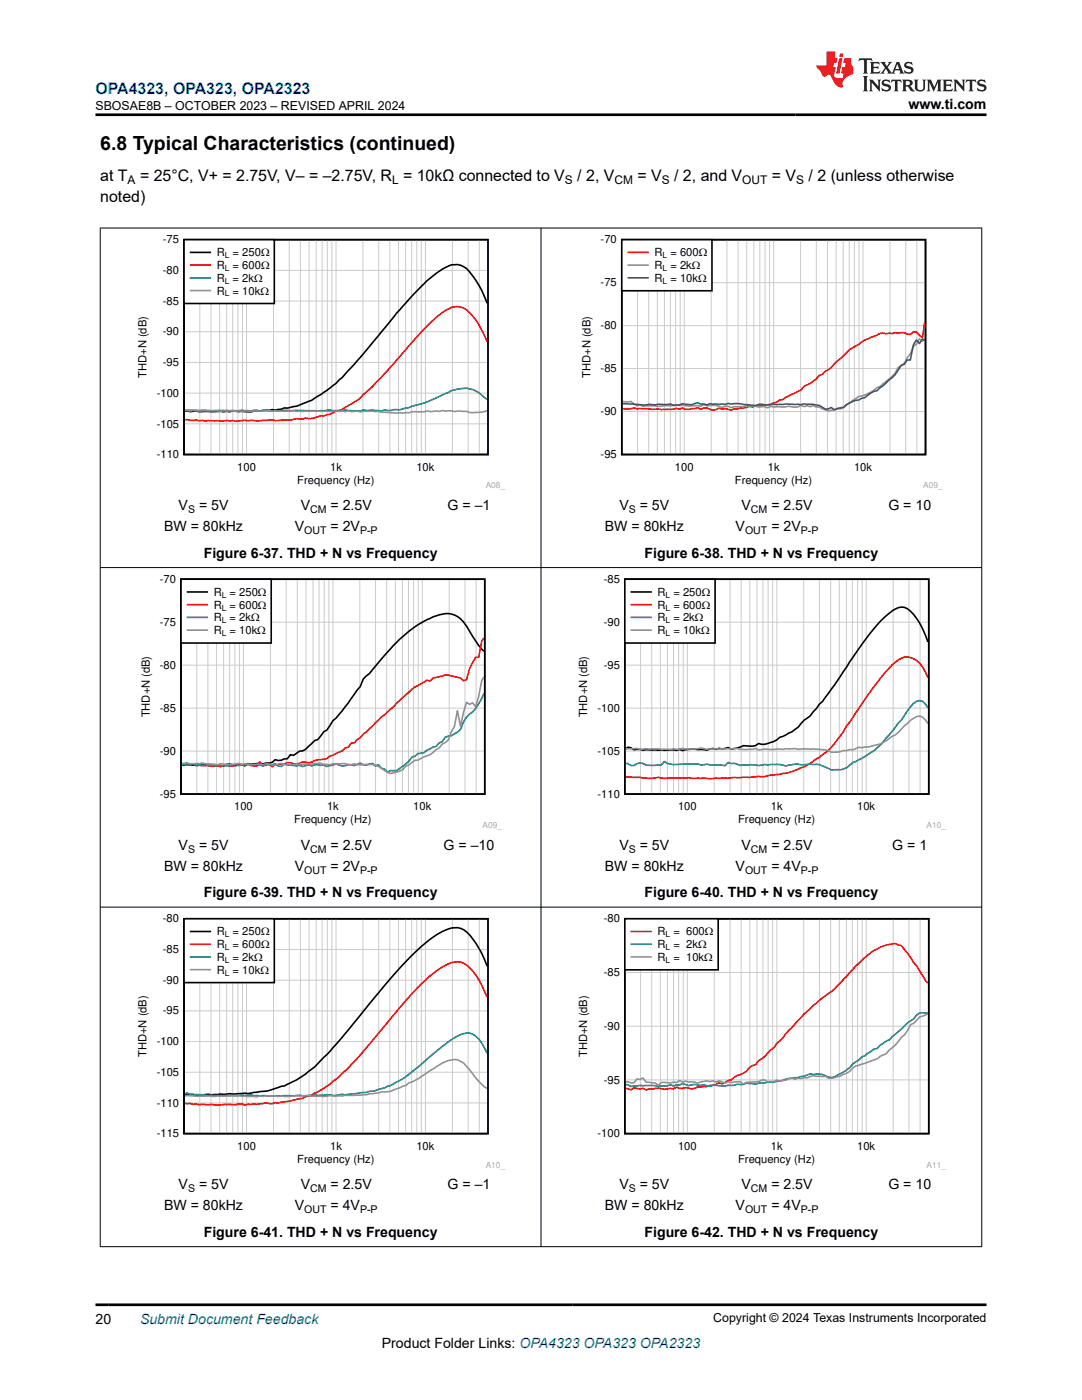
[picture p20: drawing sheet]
<svg xmlns="http://www.w3.org/2000/svg" width="216mm" height="279mm" viewBox="0 0 216 279" stroke-linecap="round" stroke-linejoin="round" font-family="sans-serif">
<defs><g id="words">
<text font-size="3.9" x="20" y="29.9">6.8 Typical Characteristics (continued)</text>
<text font-size="3.2" fill="#00f" x="19" y="18.7">OPA4323, OPA323, OPA2323</text>
<g font-size="3.2">
<text x="20" y="36.1">at T</text>
<text x="20" y="40.3">noted)</text>
<text x="27.9" y="36.1">= 25°C, V+ = 2.75V, V– = –2.75V, R = 10kΩ connected to V</text>
<text x="115.2" y="36.1">/ 2, V</text>
<text x="127.2" y="36.1">= V</text>
<text x="134.5" y="36.1">/ 2, and V</text>
<text x="154" y="36.1">= V</text>
<text x="161.3" y="36.1">/ 2 (unless otherwise</text>
</g>
<g font-size="2.8">
<text x="181.3" y="21.8">www.ti.com</text>
<text x="35.6" y="101.8">V</text>
<text x="39.7" y="101.8">= 5V</text>
<text x="60" y="101.8">V</text>
<text x="66" y="101.8">= 2.5V</text>
<text x="89.3" y="101.8">G = –1</text>
<text x="123.6" y="101.8">V</text>
<text x="127.7" y="101.8">= 5V</text>
<text x="148" y="101.8">V</text>
<text x="153.9" y="101.8">= 2.5V</text>
<text x="177.3" y="101.8">G = 10</text>
<text x="32.7" y="106.1">BW = 80kHz</text>
<text x="58.8" y="106.1">V</text>
<text x="66" y="106.1">= 2V</text>
<text x="120.7" y="106.1">BW = 80kHz</text>
<text x="146.8" y="106.1">V</text>
<text x="153.9" y="106.1">= 2V</text>
<text x="40.6" y="111.3">Figure 6-37. THD + N vs Frequency</text>
<text x="128.6" y="111.3">Figure 6-38. THD + N vs Frequency</text>
<text x="32.7" y="173.8">BW = 80kHz</text>
<text x="35.6" y="169.6">V</text>
<text x="39.7" y="169.6">= 5V</text>
<text x="58.8" y="173.8">V</text>
<text x="60" y="169.6">V</text>
<text x="66" y="169.6">= 2.5V</text>
<text x="66" y="173.8">= 2V</text>
<text x="88.5" y="169.6">G = –10</text>
<text x="120.7" y="173.8">BW = 80kHz</text>
<text x="123.6" y="169.6">V</text>
<text x="127.7" y="169.6">= 5V</text>
<text x="146.8" y="173.8">V</text>
<text x="148" y="169.6">V</text>
<text x="153.9" y="169.6">= 2.5V</text>
<text x="153.9" y="173.8">= 4V</text>
<text x="178" y="169.6">G = 1</text>
<text x="40.6" y="179">Figure 6-39. THD + N vs Frequency</text>
<text x="128.6" y="179">Figure 6-40. THD + N vs Frequency</text>
<text x="35.6" y="237.3">V</text>
<text x="39.7" y="237.3">= 5V</text>
<text x="60" y="237.3">V</text>
<text x="66" y="237.3">= 2.5V</text>
<text x="89.3" y="237.3">G = –1</text>
<text x="123.6" y="237.3">V</text>
<text x="127.7" y="237.3">= 5V</text>
<text x="148" y="237.3">V</text>
<text x="153.9" y="237.3">= 2.5V</text>
<text x="177.3" y="237.3">G = 10</text>
<text x="32.7" y="241.6">BW = 80kHz</text>
<text x="58.8" y="241.6">V</text>
<text x="66" y="241.6">= 4V</text>
<text x="120.7" y="241.6">BW = 80kHz</text>
<text x="146.8" y="241.6">V</text>
<text x="153.9" y="241.6">= 4V</text>
<text x="40.6" y="246.8">Figure 6-41. THD + N vs Frequency</text>
<text x="128.6" y="246.8">Figure 6-42. THD + N vs Frequency</text>
<text x="19" y="264.2">20</text>
<text x="76.2" y="269">Product Folder Links: OPA4323 OPA323 OPA2323</text>
</g>
<text font-size="2.8" fill="#00f" x="27.9" y="264.2">Submit Document Feedback</text>
<g font-size="2.5">
<text x="19" y="21.9">SBOSAE8B – OCTOBER 2023 – REVISED APRIL 2024</text>
<text x="142.3" y="263.9">Copyright © 2024 Texas Instruments Incorporated</text>
</g>
<g font-size="2.4">
<text x="25.5" y="36.7">A</text>
<text x="78.2" y="36.7">L</text>
<text x="112.7" y="36.7">S</text>
<text x="122.6" y="36.7">CM</text>
<text x="132" y="36.7">S</text>
<text x="148.1" y="36.7">OUT</text>
<text x="158.9" y="36.7">S</text>
</g>
<g font-size="2.2">
<text x="32.5" y="48.6">-75</text>
<text x="43.3" y="51.2">R</text>
<text x="43.3" y="53.7">R</text>
<text x="46.4" y="51.2">= 250:</text>
<text x="46.4" y="53.7">= 600:</text>
<text x="119.9" y="48.6">-70</text>
<text x="130.6" y="51.2">R</text>
<text x="130.6" y="53.7">R</text>
<text x="133.8" y="51.2">= 600:</text>
<text x="133.8" y="53.7">= 2k:</text>
<text x="32.5" y="54.7">-80</text>
<text x="43.3" y="56.2">R</text>
<text x="43.3" y="58.8">R</text>
<text x="46.4" y="56.2">= 2k:</text>
<text x="46.4" y="58.8">= 10k:</text>
<text x="119.9" y="57.1">-75</text>
<text x="130.6" y="56.2">R</text>
<text x="133.8" y="56.2">= 10k:</text>
<text x="32.5" y="60.8">-85</text>
<text x="119.9" y="65.7">-80</text>
<text x="32.5" y="66.9">-90</text>
<text x="29.2" y="75.4" transform="rotate(-90 29.2 75.4)">THD+N (dB)</text>
<text x="32.5" y="73.1">-95</text>
<text x="117.8" y="75.4" transform="rotate(-90 117.8 75.4)">THD+N (dB)</text>
<text x="119.9" y="74.3">-85</text>
<text x="31.3" y="79.2">-100</text>
<text x="119.9" y="82.9">-90</text>
<text x="31.3" y="85.3">-105</text>
<text x="31.3" y="91.4">-110</text>
<text x="47.3" y="94">100</text>
<text x="65.9" y="94">1k</text>
<text x="83.1" y="94">10k</text>
<text x="119.9" y="91.4">-95</text>
<text x="134.7" y="94">100</text>
<text x="153.2" y="94">1k</text>
<text x="170.4" y="94">10k</text>
<text x="59.3" y="96.5">Frequency (Hz)</text>
<text x="146.7" y="96.5">Frequency (Hz)</text>
<text x="31.9" y="116.3">-70</text>
<text x="42.7" y="118.9">R</text>
<text x="45.8" y="118.9">= 250:</text>
<text x="120.5" y="116.3">-85</text>
<text x="131.2" y="118.9">R</text>
<text x="134.4" y="118.9">= 250:</text>
<text x="31.9" y="124.9">-75</text>
<text x="42.7" y="121.5">R</text>
<text x="42.7" y="124">R</text>
<text x="45.8" y="121.5">= 600:</text>
<text x="45.8" y="124">= 2k:</text>
<text x="120.5" y="124.9">-90</text>
<text x="131.2" y="121.5">R</text>
<text x="131.2" y="124">R</text>
<text x="134.4" y="121.5">= 600:</text>
<text x="134.4" y="124">= 2k:</text>
<text x="42.7" y="126.5">R</text>
<text x="45.8" y="126.5">= 10k:</text>
<text x="131.2" y="126.5">R</text>
<text x="134.4" y="126.5">= 10k:</text>
<text x="31.9" y="133.5">-80</text>
<text x="120.5" y="133.5">-95</text>
<text x="29.9" y="143.2" transform="rotate(-90 29.9 143.2)">THD+N (dB)</text>
<text x="31.9" y="142.1">-85</text>
<text x="117.2" y="143.2" transform="rotate(-90 117.2 143.2)">THD+N (dB)</text>
<text x="119.2" y="142.1">-100</text>
<text x="31.9" y="150.6">-90</text>
<text x="119.2" y="150.6">-105</text>
<text x="31.9" y="159.2">-95</text>
<text x="46.7" y="161.7">100</text>
<text x="65.3" y="161.7">1k</text>
<text x="82.5" y="161.7">10k</text>
<text x="119.2" y="159.2">-110</text>
<text x="135.3" y="161.7">100</text>
<text x="153.8" y="161.7">1k</text>
<text x="171" y="161.7">10k</text>
<text x="58.7" y="164.3">Frequency (Hz)</text>
<text x="147.3" y="164.3">Frequency (Hz)</text>
<text x="32.5" y="184.1">-80</text>
<text x="120.5" y="184.1">-80</text>
<text x="32.5" y="190.2">-85</text>
<text x="43.3" y="186.7">R</text>
<text x="43.3" y="189.2">R</text>
<text x="43.3" y="191.8">R</text>
<text x="46.4" y="186.7">= 250:</text>
<text x="46.4" y="189.2">= 600:</text>
<text x="46.4" y="191.8">= 2k:</text>
<text x="131.2" y="186.7">R</text>
<text x="131.2" y="189.2">R</text>
<text x="131.2" y="191.8">R</text>
<text x="134.4" y="186.7">= 600:</text>
<text x="134.4" y="189.2">= 2k:</text>
<text x="134.4" y="191.8">= 10k:</text>
<text x="32.5" y="196.3">-90</text>
<text x="43.3" y="194.3">R</text>
<text x="46.4" y="194.3">= 10k:</text>
<text x="120.5" y="194.8">-85</text>
<text x="32.5" y="202.5">-95</text>
<text x="31.3" y="208.6">-100</text>
<text x="120.5" y="205.5">-90</text>
<text x="29.2" y="210.9" transform="rotate(-90 29.2 210.9)">THD+N (dB)</text>
<text x="31.3" y="214.7">-105</text>
<text x="117.2" y="210.9" transform="rotate(-90 117.2 210.9)">THD+N (dB)</text>
<text x="31.3" y="220.8">-110</text>
<text x="120.5" y="216.2">-95</text>
<text x="31.3" y="227">-115</text>
<text x="119.2" y="227">-100</text>
<text x="47.3" y="229.5">100</text>
<text x="59.3" y="232">Frequency (Hz)</text>
<text x="65.9" y="229.5">1k</text>
<text x="83.1" y="229.5">10k</text>
<text x="135.3" y="229.5">100</text>
<text x="147.3" y="232">Frequency (Hz)</text>
<text x="153.8" y="229.5">1k</text>
<text x="171" y="229.5">10k</text>
</g>
<g font-size="2.1">
<text x="37.5" y="102.4">S</text>
<text x="60.7" y="106.6">OUT</text>
<text x="61.9" y="102.4">CM</text>
<text x="71.8" y="106.6">P-P</text>
<text x="125.5" y="102.4">S</text>
<text x="148.7" y="106.6">OUT</text>
<text x="149.8" y="102.4">CM</text>
<text x="159.8" y="106.6">P-P</text>
<text x="37.5" y="170.1">S</text>
<text x="61.9" y="170.1">CM</text>
<text x="125.5" y="170.1">S</text>
<text x="149.8" y="170.1">CM</text>
<text x="60.7" y="174.4">OUT</text>
<text x="71.8" y="174.4">P-P</text>
<text x="148.7" y="174.4">OUT</text>
<text x="159.8" y="174.4">P-P</text>
<text x="37.5" y="237.9">S</text>
<text x="61.9" y="237.9">CM</text>
<text x="125.5" y="237.9">S</text>
<text x="149.8" y="237.9">CM</text>
<text x="60.7" y="242.1">OUT</text>
<text x="71.8" y="242.1">P-P</text>
<text x="148.7" y="242.1">OUT</text>
<text x="159.8" y="242.1">P-P</text>
</g>
<g font-size="1.7">
<text x="44.9" y="51.5">L</text>
<text x="132.2" y="51.5">L</text>
<text x="44.9" y="54.1">L</text>
<text x="44.9" y="56.6">L</text>
<text x="44.9" y="59.2">L</text>
<text x="132.2" y="54.1">L</text>
<text x="132.2" y="56.6">L</text>
<text x="44.3" y="119.3">L</text>
<text x="132.8" y="119.3">L</text>
<text x="44.3" y="121.8">L</text>
<text x="44.3" y="124.4">L</text>
<text x="132.8" y="121.8">L</text>
<text x="132.8" y="124.4">L</text>
<text x="44.3" y="126.9">L</text>
<text x="132.8" y="126.9">L</text>
<text x="44.9" y="187.1">L</text>
<text x="44.9" y="189.6">L</text>
<text x="132.8" y="187.1">L</text>
<text x="132.8" y="189.6">L</text>
<text x="44.9" y="192.1">L</text>
<text x="44.9" y="194.7">L</text>
<text x="132.8" y="192.1">L</text>
</g>
<g font-size="1.7" fill="#a8a8a8">
<text x="96.9" y="97.5">A08_</text>
<text x="184.2" y="97.5">A09_</text>
<text x="96.3" y="165.3">A09_</text>
<text x="184.9" y="165.3">A10_</text>
<text x="96.9" y="233">A10_</text>
<text x="184.9" y="233">A11_</text>
</g>
</g></defs>
<path d="M36.7 47.8h60.7v42.9h-60.7zM97.2 60.5a19.9 19.9 0 0 0-4.1-6.9 3.9 3.9 0 0 0-4.8 .1 42.1 42.1 0 0 0-8.5 8.1l-3.1 3.7a124.3 124.3 0 0 1-9.6 11l-.7 .5a21.1 21.1 0 0 1-5.4 3.4l-1.8 .7h-.6a48.5 48.5 0 0 1-9.7 1l-2.5-.1-.6 .2-.6-.1-.6 .1-7.7-.2" fill="none" stroke="#000" stroke-width=".32"/>
<g fill="none" stroke="#cbcbcb" stroke-width=".2">
<path d="M36.7 54h60.7M39.9 47.8v42.9M42.1 47.8v42.9M43.8 47.8v42.9M45.2 47.8v42.9M46.4 47.8v42.9M47.5 47.8v42.9M48.4 47.8v42.9M49.2 47.8v42.9M54.6 47.8v42.9M57.7 47.8v42.9M59.9 47.8v42.9"/>
<path d="M61.7 47.8v42.9M63.1 47.8v42.9M64.3 47.8v42.9M65.3 47.8v42.9M66.2 47.8v42.9M67.1 47.8v42.9M72.4 47.8v42.9M75.6 47.8v42.9M77.8 47.8v42.9M79.5 47.8v42.9M80.9 47.8v42.9M82.1 47.8v42.9"/>
<path d="M83.2 47.8v42.9M84.1 47.8v42.9M84.9 47.8v42.9M90.3 47.8v42.9M93.4 47.8v42.9M95.6 47.8v42.9M97.4 47.8v42.9M36.7 78.5h60.7M36.7 72.3h60.7M36.7 66.2h60.7M36.7 60.1h60.7M36.7 84.6h60.7"/>
</g>
<path d="M97.2 68.2l-.4-1a12.4 12.4 0 0 0-4.3-5.7 4 4 0 0 0-4.2 .9 62.6 62.6 0 0 0-9.1 9.4l-4.9 5.4-1.8 1.5a6.4 6.4 0 0 1-2.4 1.9l-1.8 1.1a4.8 4.8 0 0 0-2.5 1l-1.2 .3h-.6l-.6 .2a3.9 3.9 0 0 1-2.4 .2l-.6 .3a3.7 3.7 0 0 0-2.4 .1h-4.3l-2.4 .2-2.4-.1-1.9 .2-.6-.2h-4.8l-.6 .1-4.1-.2" fill="none" stroke="#f00" stroke-width=".32"/>
<path d="M97.2 79.7l-.4-.3a5.9 5.9 0 0 0-6.7-1.5 33.3 33.3 0 0 1-9.7 3.7l-.6 .2h-1.2l-.6 .1-1.3-.1-.6 .2-3.6-.2-.6 .2-3-.2-2.5 .2-.6-.2-2.4 .2-4.2-.1h-2.5l-.6 .1-3.6-.1-.6 .1-1.2-.1-.6 .2-1.9-.2h-11.3" fill="none" stroke="#007f7f" stroke-width=".32"/>
<path d="M36.9 81.9l7.1 .2 2.4-.1 .6 .1 11.6-.1 1.8 .1h7.3l.6-.1 .6 .2 .6-.2 .6 .1 1.2-.1 .6 .2 2.4-.2 4.9 .4h2.4l.6-.2h2.4l.6-.2 .6 .2 1.9-.1 .6-.2 2.4 .2 .6-.1 1.8 .1a5.2 5.2 0 0 0 3.1 .1l1-.2" fill="none" stroke="#919191" stroke-width=".32"/>
<path d="M36.7 47.8h18v12.8h-18z" fill-rule="evenodd" fill="#fff"/>
<path d="M36.7 47.8h18v12.8h-18zM38 50.4h4" fill="none" stroke="#000" stroke-width=".32"/>
<path d="M38 52.9h4" fill="none" stroke="#f00" stroke-width=".32"/>
<path d="M38 55.4h4" fill="none" stroke="#007f7f" stroke-width=".32"/>
<path d="M38 58h4" fill="none" stroke="#919191" stroke-width=".32"/>
<path d="M115.7 46.9h72.5v50.9h-72.5z" fill-rule="evenodd" fill="#fff"/>
<path d="M124.1 47.8h60.6v42.9h-60.6z" fill="none" stroke="#000" stroke-width=".32"/>
<g fill="none" stroke="#cbcbcb" stroke-width=".2">
<path d="M124.1 56.4h60.6M127.2 47.8v42.9M129.4 47.8v42.9M131.2 47.8v42.9M132.6 47.8v42.9M133.8 47.8v42.9M134.8 47.8v42.9M135.7 47.8v42.9M136.5 47.8v42.9M141.9 47.8v42.9M145.1 47.8v42.9M147.3 47.8v42.9"/>
<path d="M149 47.8v42.9M150.4 47.8v42.9M151.6 47.8v42.9M152.6 47.8v42.9M153.6 47.8v42.9M154.4 47.8v42.9M159.7 47.8v42.9M162.9 47.8v42.9M165.1 47.8v42.9M166.8 47.8v42.9M168.3 47.8v42.9M169.5 47.8v42.9"/>
<path d="M170.5 47.8v42.9M171.4 47.8v42.9M172.2 47.8v42.9M177.6 47.8v42.9M180.7 47.8v42.9M183 47.8v42.9M184.7 47.8v42.9M124.1 73.6h60.6M124.1 65h60.6M124.1 82.1h60.6"/>
</g>
<path d="M184.5 64.3l-.4 3-.6-.4-.6-.7h-.6l-.7 .5-1.8-.3-3 .2-.6-.1a17.4 17.4 0 0 0-5.5 2.5 5.8 5.8 0 0 0-2.4 2l-1.2 1-1.2 1.3-1.2 .8-.6 .6-.6 .2a7.4 7.4 0 0 1-3.1 2.2l-.6 .7-3 1.5-.6 .4-.6 .1-.6 .5-.6 .1a4.7 4.7 0 0 1-2.5 .4l-.6 .3-.6-.1-.6 .2-.6-.1-.6 .2-1.2 .1-1.8 .4-1.2-.3-.6 .2-.6-.3a1.91 1.91 0 0 1-2.5 0h-.6l-.6 .3-.6-.4-1.8 .4h-.6l-.6-.3-.6 .3-.6-.2-3.1 .2-4.8-.1-.6-.2a3.3 3.3 0 0 1-2.3 .1" fill="none" stroke="#f00" stroke-width=".32"/>
<path d="M184.5 67.7l-.4 .4-.6-.5-.6 1.1-.6 .4-.7 1.5-.6 .8-.6 1.1-1.2 .8a7.8 7.8 0 0 1-3 3.3l-2.4 1.7-1.9 .7-.6 .1-1.8 1.3-.6 .3-.6 .6-.6 .3-1.2 .1a2.23 2.23 0 0 1-2.4-.1l-.6-.4h-.6l-.6-.3-.7 .3-.6-.2-.6 .1-.6-.2a2.76 2.76 0 0 1-2.4 .2l-1.2 .2-2.4-.2-.6 .3-.6-.3-1.3 .1-2.4-.2-.6 .2-1.8-.1-.6 .2-.6-.2-1.2 .2a4.3 4.3 0 0 0-3.1-.3l-.6-.2-.6 .3-.6-.2-1.8 .2-1.2-.2-3.7 .1-1.2 .1-.6-.1-2.4 .1-.6-.3-.6 .2-1.2-.9-.6 .1-1.1-.1" fill="none" stroke="#919191" stroke-width=".32"/>
<path d="M184.5 67.9l-.4-.3-.6 1-.6-.8-.6 1-.7 3.1-.6-.1-.6 .9-.6 .2a6.8 6.8 0 0 1-2.4 2.9l-2.4 2.2a4.9 4.9 0 0 0-2.4 1.4l-.7 .1-.6 .3a5.2 5.2 0 0 0-3 1.5l-1.2 .2-.6 .3-.6-.5-.6 .3-.6 .1a3.6 3.6 0 0 0-2.4-1l-5.5-.1-3.6 .2-1.3-.1-1.2 .2-3-.3h-1.8l-.6-.1-.6 .2-.6-.1-.6 .1-1.9-.1-.6 .2-.6-.2-.6 .1-.6-.3a3.5 3.5 0 0 1-3 .2l-.6 .2-1.2 .1-.6-.3-5.5 .2-4.1-.2" fill="none" stroke="#295c75" stroke-width=".32"/>
<path d="M124.1 47.8h18v10.2h-18z" fill-rule="evenodd" fill="#fff"/>
<path d="M124.1 47.8h18v10.2h-18z" fill="none" stroke="#000" stroke-width=".32"/>
<path d="M125.4 50.4h3.9" fill="none" stroke="#f00" stroke-width=".32"/>
<path d="M125.4 52.9h3.9" fill="none" stroke="#919191" stroke-width=".32"/>
<path d="M125.4 55.4h3.9" fill="none" stroke="#295c75" stroke-width=".32"/>
<path d="M27.7 114.7h72.6v50.9h-72.6z" fill-rule="evenodd" fill="#fff"/>
<path d="M36.1 115.6h60.6v42.9h-60.6zM96.6 130l-1.1-1.2-1.2-1.8a11.6 11.6 0 0 0-3-4 5.2 5.2 0 0 0-4.9 .1 25.9 25.9 0 0 0-9.7 7.7l-3 3.7-1.2 1-.6 1.5-3.7 4.9-1.2 1.4-.6 .5-1.2 1.9-.6 .3-1.2 1.6-.6 .2-1.8 1.8-.6 .3h-.6l-1.3 .9-.6-.2-.6 .8-1.8 .4-.6-.2-.6 .6-1.8 .2-.6-.1-1.8 .2-.6-.1-.6 .4-.7-.2h-.6l-.6 .2a2.19 2.19 0 0 0-2.4 .1h-1.8l-.6-.2-.6 .1-.6-.2-3.1 .1-.6-.2-.6 .2-.4-.1" fill="none" stroke="#000" stroke-width=".32"/>
<g fill="none" stroke="#cbcbcb" stroke-width=".2">
<path d="M39.3 115.6v42.9M41.5 115.6v42.9M43.2 115.6v42.9M44.6 115.6v42.9M45.8 115.6v42.9M46.9 115.6v42.9M47.8 115.6v42.9M48.6 115.6v42.9M54 115.6v42.9M57.1 115.6v42.9M59.3 115.6v42.9M61.1 115.6v42.9"/>
<path d="M62.5 115.6v42.9M63.7 115.6v42.9M64.7 115.6v42.9M65.6 115.6v42.9M66.4 115.6v42.9M71.8 115.6v42.9M74.9 115.6v42.9M77.2 115.6v42.9M78.9 115.6v42.9M80.3 115.6v42.9M81.5 115.6v42.9M82.5 115.6v42.9"/>
<path d="M83.5 115.6v42.9M84.3 115.6v42.9M89.6 115.6v42.9M92.8 115.6v42.9M95 115.6v42.9M96.7 115.6v42.9M36.1 132.7h60.6M36.1 124.2h60.6M36.1 149.9h60.6M36.1 141.3h60.6"/>
</g>
<path d="M96.6 127.3l-.5 .7-.6 3.2h-.6l-.6 1-.6 1.2-.6 2.3-.6 .1-.6-.5-3-.6-.7 .2-1.8 .4-.6 .6-.6-.1a16.3 16.3 0 0 0-5.4 4l-9.1 8.5h-.6l-.6 .8-.6 .2-.7 .6-2.4 1a3.4 3.4 0 0 1-2.4 .7l-1.2 .5h-1.8a2.56 2.56 0 0 1-2.5 .1h-.6l-.6 .3-.6-.1-1.2 .2-.6 .4-.6-.5-1.2 .3-.6-.7-.6 .7-.6 .1-1.2-.4-.6 .3a2.34 2.34 0 0 0-2.5 .1h-.6l-.6-.3-1.2 .4-.6-.2-.6 .2-1.2-.2h-2.4l-.7-.4-.6 .3-1.2-.2-.4 .2" fill="none" stroke="#f00" stroke-width=".32"/>
<path d="M96.6 138.4a13.7 13.7 0 0 1-2.3 3.7 5.3 5.3 0 0 0-2.4 3.5 6.2 6.2 0 0 1-3 1.5l-.7 .9-.6 .3-.6 .7-1.8 .7-.6 .5-1.2 .2-.6 .5-.6 .2a10.3 10.3 0 0 1-3 2.7h-1.3l-.6 .3-.6-.6-.6-.2-.6-.7-.6 .3-.6-.5-1.2 .3-.6-.1-.6-.3-1.2 .5-1.2-.2a2.27 2.27 0 0 1-2.5-.2l-.6 .3-1.2 .3-.6-.4-.6 .2-.6-.2-1.2 .3-.6-.3-1.2 .4-.6-.3-.6 .1-1.9-.2-.6-.2-.6 .6-.6-.1-.6-.5-.6 .2-1.2-.1-.6 .4-.6-.3h-1.2l-.6 .2-.6-.4-1.9 .4-.6-.2-1.2 .2-1.8-.1-1.2 .2-2.4-.2-.6-.1-.6 .1-.7-.2-1.2 .2-1-.2" fill="none" stroke="#007f7f" stroke-width=".32"/>
<path d="M96.6 135.1l-.5 .7-.6 3.2-.6 2-.6-.7-.6 .3-.6-.4-1.2 4.7-.6-3.1-.6 3.2-.6 1-.6 1.7-1.3 .8-.6 .8-.6 .3a4.2 4.2 0 0 1-2.4 1.4l-1.2 .7h-.6l-1.2 1-.6 .2a4.1 4.1 0 0 1-3.1 1.5l-.6-.2a5.7 5.7 0 0 0-5.4-1.5l-1.2-.3-.6 .2-1.9-.2h-1.8l-.6 .3-1.2-.1-.6-.3-1.8 .2-3-.1-2.5 .2-.6-.3-1.2 .4h-.6l-1.2-.3-.6 .2-1.2-.1a4.7 4.7 0 0 1-2.4-.1l-.7 .2-.6-.3-1.8 .3-1.8-.2-.6 .2-2.4-.2-.6-.1-.6 .1-1.9 .1-.6-.3-1 .2" fill="none" stroke="#919191" stroke-width=".32"/>
<path d="M36.1 115.6h18v12.7h-18z" fill-rule="evenodd" fill="#fff"/>
<path d="M36.1 115.6h18v12.7h-18zM37.4 118.1h3.9" fill="none" stroke="#000" stroke-width=".32"/>
<path d="M37.4 120.7h3.9" fill="none" stroke="#f00" stroke-width=".32"/>
<path d="M37.4 123.2h3.9" fill="none" stroke="#007f7f" stroke-width=".32"/>
<path d="M37.4 125.8h3.9" fill="none" stroke="#919191" stroke-width=".32"/>
<path d="M115 114.7h73.9v50.9h-73.9z" fill-rule="evenodd" fill="#fff"/>
<path d="M124.7 115.6h60.6v42.9h-60.6zM185.2 128.1a13.5 13.5 0 0 0-4.1-6.6 3 3 0 0 0-3.7 .9 44 44 0 0 0-7.8 9.7l-3.1 4.6-2.4 3.3-.6 .5-1.8 2.4a6.6 6.6 0 0 0-2.5 2.2l-1.2 .9-1.8 1-.6 .1a6.2 6.2 0 0 1-3.6 1.4l-.6-.1a2.73 2.73 0 0 1-2.5 .5l-.6-.1-1.2 .5-1.2 .2-.6-.3-1.2 .3-.6-.2-.6 .2-.6-.1-1.3 .3a11.5 11.5 0 0 0-4.8 .1l-.6-.2-.6 .2-6.1-.2-.6 .1-1.2-.2-.6 .1-.6-.4-.6-.1-.5 .4" fill="none" stroke="#000" stroke-width=".32"/>
<g fill="none" stroke="#cbcbcb" stroke-width=".2">
<path d="M127.8 115.6v42.9M130 115.6v42.9M131.8 115.6v42.9M133.2 115.6v42.9M134.4 115.6v42.9M135.4 115.6v42.9M136.3 115.6v42.9M137.2 115.6v42.9M142.5 115.6v42.9M145.7 115.6v42.9M147.9 115.6v42.9M149.6 115.6v42.9"/>
<path d="M151 115.6v42.9M152.2 115.6v42.9M153.3 115.6v42.9M154.2 115.6v42.9M155 115.6v42.9M160.4 115.6v42.9M163.5 115.6v42.9M165.7 115.6v42.9M167.5 115.6v42.9M168.9 115.6v42.9M170.1 115.6v42.9M171.1 115.6v42.9"/>
<path d="M172 115.6v42.9M172.8 115.6v42.9M178.2 115.6v42.9M181.4 115.6v42.9M183.6 115.6v42.9M185.3 115.6v42.9M124.7 132.7h60.6M124.7 124.2h60.6M124.7 149.9h60.6M124.7 141.3h60.6"/>
</g>
<path d="M185.2 135.2a6.5 6.5 0 0 0-2.9-3.7 2.87 2.87 0 0 0-3.6 .7 42.6 42.6 0 0 0-6.7 8.3l-3.1 4.3a18 18 0 0 1-5.4 6.3 18.9 18.9 0 0 1-5.5 2.9 48.4 48.4 0 0 1-10.3 1.2l-6 .2-1.3-.1-1.8 .1-1.2-.2-4.8 .1-1.3-.2-1.8 .2-4.7-.2" fill="none" stroke="#f00" stroke-width=".32"/>
<path d="M185.2 141.3l-1.1-1.3a1.99 1.99 0 0 0-2.4 1.1l-1.8 2.6-3.1 3.5a15.9 15.9 0 0 1-6.6 5 4.2 4.2 0 0 1-5.5 .9 3.1 3.1 0 0 0-2.4-.5l-3.7-.1-1.8 .4a13.4 13.4 0 0 0-4.8-.2l-3.7-.1-.6 .2-1.2-.5-.6 .1-.6-.2-.6 .6-2.4-.1a4.3 4.3 0 0 0-2.5 0l-.6-.3-4.2 .2a3.6 3.6 0 0 1-2.4-.6l-.6 .7h-1.3a4.4 4.4 0 0 1-2.4-.3l-.6-.1-.6 .1-.6 .4h-.6l-.6-.4h-.5" fill="none" stroke="#007f7f" stroke-width=".32"/>
<path d="M185.2 144.4l-1.1-1.3a2.06 2.06 0 0 0-2.4 .7l-1.2 1a8.6 8.6 0 0 1-3.1 2.6 8.7 8.7 0 0 1-4.8 1.7l-.6 .1-.6-.1-1.2 .5h-.6l-.7 .2h-.6a4.3 4.3 0 0 1-3.6-.2l-2.4-.1h-3.1l-.6-.1-2.4 .2-3.6-.1-1.2 .1-.7-.2-1.8 .2-2.4-.2-5.5 .1a3.4 3.4 0 0 0-2.4 0h-1.2a4.8 4.8 0 0 0-2.4 .1l-6.1-.2-1.2 .1-.6-.1-2.3 .1" fill="none" stroke="#919191" stroke-width=".32"/>
<path d="M124.7 115.6h18v12.7h-18z" fill-rule="evenodd" fill="#fff"/>
<path d="M124.7 115.6h18v12.7h-18zM126 118.1h3.9" fill="none" stroke="#000" stroke-width=".32"/>
<path d="M126 120.7h3.9" fill="none" stroke="#f00" stroke-width=".32"/>
<path d="M126 123.2h3.9" fill="none" stroke="#007f7f" stroke-width=".32"/>
<path d="M126 125.8h3.9" fill="none" stroke="#919191" stroke-width=".32"/>
<path d="M27.1 182.5h73.8v50.8h-73.8z" fill-rule="evenodd" fill="#fff"/>
<path d="M36.7 183.4h60.7v42.8h-60.7zM97.2 192.8a15.7 15.7 0 0 0-4.7-7.2 4.4 4.4 0 0 0-4.2 .3 40.4 40.4 0 0 0-10.3 9.3l-3.7 4.4a114.7 114.7 0 0 1-12.1 13.8 22 22 0 0 1-5.5 3.3l-.6 .1a13.4 13.4 0 0 1-5.4 1.2l-1.2 .3h-3.7l-3.6 .2-.6-.1-2.5 .2-.6-.2h-1.6" fill="none" stroke="#000" stroke-width=".32"/>
<g fill="none" stroke="#cbcbcb" stroke-width=".2">
<path d="M36.7 195.6h60.7M36.7 189.5h60.7M39.9 183.4v42.8M42.1 183.4v42.8M43.8 183.4v42.8M45.2 183.4v42.8M46.4 183.4v42.8M47.5 183.4v42.8M48.4 183.4v42.8M49.2 183.4v42.8M54.6 183.4v42.8M57.7 183.4v42.8"/>
<path d="M59.9 183.4v42.8M61.7 183.4v42.8M63.1 183.4v42.8M64.3 183.4v42.8M65.3 183.4v42.8M66.2 183.4v42.8M67.1 183.4v42.8M72.4 183.4v42.8M75.6 183.4v42.8M77.8 183.4v42.8M79.5 183.4v42.8M80.9 183.4v42.8"/>
<path d="M82.1 183.4v42.8M83.2 183.4v42.8M84.1 183.4v42.8M84.9 183.4v42.8M90.3 183.4v42.8M93.4 183.4v42.8M95.6 183.4v42.8M97.4 183.4v42.8M36.7 214h60.7M36.7 207.9h60.7M36.7 201.7h60.7M36.7 220.1h60.7"/>
</g>
<path d="M97.2 199l-.4-1a11.9 11.9 0 0 0-4.3-5.8 4.4 4.4 0 0 0-4.2 .8 45 45 0 0 0-9.7 9.5 134.2 134.2 0 0 1-10.9 12.4l-.6 .5a19.4 19.4 0 0 1-5.5 3.3l-1.2 .5-4.9 1-.6-.2-.6 .3-1.2-.2-1.8 .3h-1.8l-.6 .1-.7-.2-1.2 .2h-3.6l-1.2-.1-2.4 .1-.7-.2-2.2-.1" fill="none" stroke="#f00" stroke-width=".32"/>
<path d="M97.2 210.2a8.1 8.1 0 0 0-2.9-3.8 3.9 3.9 0 0 0-3.6 .7l-2.4 1.7-4.3 3.6a21.1 21.1 0 0 1-9.1 5.3 53.3 53.3 0 0 1-10.3 .9h-1.2l-.6-.1-.6 .2-2.4-.1-1.2 .1h-6.7l-.6-.1-.6 .1-.6-.2-3.1 .2-7.9-.3-.6 .2-1.2-.5-.4 .2" fill="none" stroke="#007f7f" stroke-width=".32"/>
<path d="M97.2 217.2a12.7 12.7 0 0 1-3.5-3.7l-.6-.6a2.91 2.91 0 0 0-3.6-1.2 29.7 29.7 0 0 0-5.5 3.2l-.6 .4-1.8 .8-.6 .5-1.8 .7a5 5 0 0 1-3.1 .6l-4.2 .7h-3l-.6 .1h-2.5l-1.2 .1-3-.1-4.2 .1-1.3-.1-.6 .1-.6-.1h-1.8l-1.8 .2-4.3-.2-4.2 .1-5.9-.1" fill="none" stroke="#919191" stroke-width=".32"/>
<path d="M36.7 183.4h18v12.7h-18z" fill-rule="evenodd" fill="#fff"/>
<path d="M36.7 183.4h18v12.7h-18zM38 185.9h4" fill="none" stroke="#000" stroke-width=".32"/>
<path d="M38 188.4h4" fill="none" stroke="#f00" stroke-width=".32"/>
<path d="M38 191h4" fill="none" stroke="#007f7f" stroke-width=".32"/>
<path d="M38 193.5h4" fill="none" stroke="#919191" stroke-width=".32"/>
<path d="M115 182.5h73.9v50.8h-73.9z" fill-rule="evenodd" fill="#fff"/>
<path d="M124.7 183.4h60.6v42.8h-60.6z" fill="none" stroke="#000" stroke-width=".32"/>
<g fill="none" stroke="#cbcbcb" stroke-width=".2">
<path d="M124.7 194.1h60.6M127.8 183.4v42.8M130 183.4v42.8M131.8 183.4v42.8M133.2 183.4v42.8M134.4 183.4v42.8M135.4 183.4v42.8M136.3 183.4v42.8M137.2 183.4v42.8M142.5 183.4v42.8M145.7 183.4v42.8M147.9 183.4v42.8"/>
<path d="M149.6 183.4v42.8M151 183.4v42.8M152.2 183.4v42.8M153.3 183.4v42.8M154.2 183.4v42.8M155 183.4v42.8M160.4 183.4v42.8M163.5 183.4v42.8M165.7 183.4v42.8M167.5 183.4v42.8M168.9 183.4v42.8M170.1 183.4v42.8"/>
<path d="M171.1 183.4v42.8M172 183.4v42.8M172.8 183.4v42.8M178.2 183.4v42.8M181.4 183.4v42.8M183.6 183.4v42.8M185.3 183.4v42.8M124.7 215.5h60.6M124.7 204.8h60.6"/>
</g>
<path d="M185.2 196.2l-.5-.5-1.8-3-3-4-1.2-.4a11.4 11.4 0 0 0-7.3 3.9l-1.2 1.3a32.4 32.4 0 0 1-6.7 6.2l-.6 .5a27.4 27.4 0 0 0-4.9 4.9l-1.2 1.2-.6 .8-1.2 1.1-.6 1-.6 .3a7.6 7.6 0 0 1-2.4 2.2l-.7 .8-.6 .2-.6 .4a3.6 3.6 0 0 1-2.4 1.5l-1.2 .9-.6 .1-1.2 .7-.6-.2-.6 .3-1.9 .5h-1.8l-1.2 .4-1.2-.2-.6 .1h-.6l-.6-.2-.6 .3-.6-.1a3.5 3.5 0 0 1-2.5 0l-1.8 .1-.6 .2-.6-.3-.6 .1-1.2-.2-.6 .4-1.1-.3" fill="none" stroke="#f00" stroke-width=".32"/>
<path d="M185.2 202.2h-.5a1.87 1.87 0 0 0-2.4 1.2 10.7 10.7 0 0 0-3 2.5l-1.9 1.7a6.9 6.9 0 0 0-2.4 1.7h-.6l-1.8 1.4-.6 .2-.6 .6-1.2 .9a9.5 9.5 0 0 1-4.3 2.7l-.6-.1a3.6 3.6 0 0 0-3-.6l-.6-.1a14.1 14.1 0 0 1-4.9 1.1l-.6 .2-1.8 .4h-1.2l-.6 .1h-.6l-1.3 .3-1.8-.3-.6 .3h-1.2l-.6 .2-2.4 .1a4.4 4.4 0 0 0-2.4 .1l-1.3-.3-.6 .1a3.4 3.4 0 0 0-2.4 .1l-1.2-.5-.6 .4-.6-.1-.6 .3-.6-.3-.6 .2-5.5-.1-1.8 .2-.6-.3-.5-.1" fill="none" stroke="#007f7f" stroke-width=".32"/>
<path d="M185.2 202.3l-1.7 .6-1.2 1.3-.6 .3-1.2 2-.6 .5a8 8 0 0 1-2.5 2.6l-.6 .7-1.2 .5-.6 .5-3 1.1a3.4 3.4 0 0 0-2.4 1.4l-.7 .4-1.8 .7a2.26 2.26 0 0 1-2.4-.1l-.6 .1-1.8-.2-1.2 .4h-.6l-.6 .1-.7-.1-.6 .3-.6-.2h-.6l-.6 .4-1.2 .2-.6-.2-.6 .3h-1.2l-.6-.4-.6 .1a6.6 6.6 0 0 1-3.1 .4l-.6 .3-.6-.4-1.8 .2-.6-.2-.6 .3-1.2-.5-.6 .3-.6-.3-.6 .2-.7-.2-1.8 .5-.6-.2h-1.2l-.6-.2-.6 .1-.6-.2-.6 .3h-3l-.7 .6-.6-.5-1.8-.1-.6-.9-.6 .3-.6-.1-.6 .8-1.7-.2" fill="none" stroke="#919191" stroke-width=".32"/>
<path d="M124.7 183.4h18.6v10.2h-18.6z" fill-rule="evenodd" fill="#fff"/>
<path d="M124.7 183.4h18.6v10.2h-18.6z" fill="none" stroke="#000" stroke-width=".32"/>
<path d="M126 185.9h3.9" fill="none" stroke="#f00" stroke-width=".32"/>
<path d="M126 188.4h3.9" fill="none" stroke="#007f7f" stroke-width=".32"/>
<path d="M126 191h3.9" fill="none" stroke="#919191" stroke-width=".32"/>
<path d="M19.9 45.5h176.1M20 45.4v203.5M107.9 45.4v203.5M195.9 45.4v203.5M19.9 113.3h176.1M19.9 181h176.1M19.9 248.8h176.1" fill="none" stroke="#000" stroke-width=".2"/>
<path d="M171.5 11.6l-.2 .6 .5-.2h.6v.1v2.2l-.2 .4h1l-.2-.4v-2.2v-.1h.5l.5 .2-.1-.6zM173.6 12.4l.2 .3v1.6l-.2 .4h1.9l.1-.6a1.08 1.08 0 0 1-1.3 .2v-.7h.6l.4 .2v-.7l-.4 .2h-.6v-.5l.2-.2a1 1 0 0 1 1 .3l-.1-.5zM175.7 12.4l.9 1.1-1 1.2h.9l-.2-.2 .5-.8 .4 .8-.2 .2h1.6l-.2-.2 .2-.5h.9l.1 .5-.1 .2h.9l-.2-.4-.8-1.9h-.5l-.9 2.1-.9-1.1 .9-1h-.8l.2 .2-.4 .6-.4-.6 .2-.2zM179 12.8l.4 1h-.7zM180.7 12.5a.65 .65 0 0 0-.2 .7 .65 .65 0 0 0 .6 .5l.6 .1 .1 .3a.79 .79 0 0 1-.7 .4 .79 .79 0 0 1-.7-.5l.1 .7 .2-.1a.93 .93 0 0 0 1.1 0 .93 .93 0 0 0 .4-.9 1.46 1.46 0 0 0-1.2-.6l-.1-.3a1.09 1.09 0 0 1 1.2 .2l-.2-.6-.1 .1-.5-.2zM172.2 15.2l.2 .4v2.2l-.2 .4h1l-.2-.4v-2.2l.2-.4zM173.4 15.9l.2 .4v1.5l-.2 .4h.8l-.3-.4 .1-1.3 1.6 1.8v-2l.2-.4h-.7l.1 .2 .1 1.1-1.2-1.3zM176.2 16a.65 .65 0 0 0-.2 .8 .65 .65 0 0 0 .6 .4l.6 .2 .1 .2a.79 .79 0 0 1-.7 .4 .79 .79 0 0 1-.7-.5l.1 .7 .2-.1a.93 .93 0 0 0 1.1 .1 .93 .93 0 0 0 .4-1 1.46 1.46 0 0 0-1.2-.5l-.1-.4a1.09 1.09 0 0 1 1.2 .2l-.1-.6-.2 .1-.5-.1zM177.9 15.9l-.1 .6a.63 .63 0 0 1 .8-.3v1.6l-.3 .4h1l-.2-.4v-1.6a.66 .66 0 0 1 .8 .3l-.1-.6zM180 15.9l.2 .4v1.5l-.2 .4h1l-.2-.2-.1-.7h.5l.1 .2a.79 .79 0 0 0 1.2 .6l-1-.9a.61 .61 0 0 0 .6-.6 .61 .61 0 0 0-.5-.7zM180.8 16.2h.1a.47 .47 0 0 1 .5 .1 .47 .47 0 0 1 .1 .5l-.1 .1-.7 .1zM182.3 15.9l.2 .2a2.27 2.27 0 0 0 .4 2 1.04 1.04 0 0 0 1.7-.7v-1.3l.2-.2h-.8l.2 .4v1.1a.6 .6 0 0 1-.6 .6 .6 .6 0 0 1-.6-.6v-1.1l.3-.4zM184.9 15.9l.2 .4v1.5l-.2 .4h.8l-.3-.4v-1.4l.9 1.9 .9-1.9v1.4l-.3 .4h1l-.2-.4v-1.5l.2-.4h-.8l-.7 1.5-.6-1.5zM188.1 15.9l.2 .4v1.5l-.2 .4h1.9l.1-.6a1.09 1.09 0 0 1-1.3 .2v-.7h.6l.4 .2v-.6l-.4 .2h-.6v-.6l.2-.1a1.01 1.01 0 0 1 1 .3l-.1-.6zM190.2 15.9l.3 .4v1.5l-.3 .4h.8l-.2-.4v-1.3l1.6 1.8v-2l.2-.4h-.7l.2 .2v1.1l-1.2-1.3zM192.8 15.9l-.1 .6a.63 .63 0 0 1 .8-.3v1.6l-.3 .4h1l-.2-.4v-1.6a.66 .66 0 0 1 .8 .3l-.1-.6zM195.2 16a.65 .65 0 0 0-.2 .8 .65 .65 0 0 0 .6 .4l.6 .2 .2 .2a.79 .79 0 0 1-.7 .4 .79 .79 0 0 1-.7-.5l.1 .7 .2-.1a.93 .93 0 0 0 1 .1 .93 .93 0 0 0 .5-1 1.46 1.46 0 0 0-1.3-.5v-.4a1.09 1.09 0 0 1 1.2 .2l-.2-.6-.2 .1-.5-.1z" fill="#231f20"/>
<path d="M164.9 10.3v2.7h-2l.1 .4 .8 1a.95 .95 0 0 0 1 .9 .59 .59 0 0 1 .5-.4 .59 .59 0 0 1 .5 .3l.4 .8a1.59 1.59 0 0 0 2.1 1.4 1.61 1.61 0 0 1 1-2.3l1-.3-.1-1.5a1.59 1.59 0 0 1-.3-1.7h-1.5l-.2 .9h.6l-.2 .9h-.5l-.2 .9v.3l.4 .1-.1 .9h-.7a.73 .73 0 0 1-1-.7l.3-1.5h-.5l.1-.9h.5l.2-.9h-.5v-1.3zM167.4 11.6l-.6 3.1h.7l.6-3.1zM167.6 10.7l-.1 .6h.7l.1-.6z" fill="#ed1c24"/>
<path d="M19 22.9h177.8M19 260.4h177.8" fill="none" stroke="#000" stroke-width=".53"/>
<use href="#words"/>
</svg>
